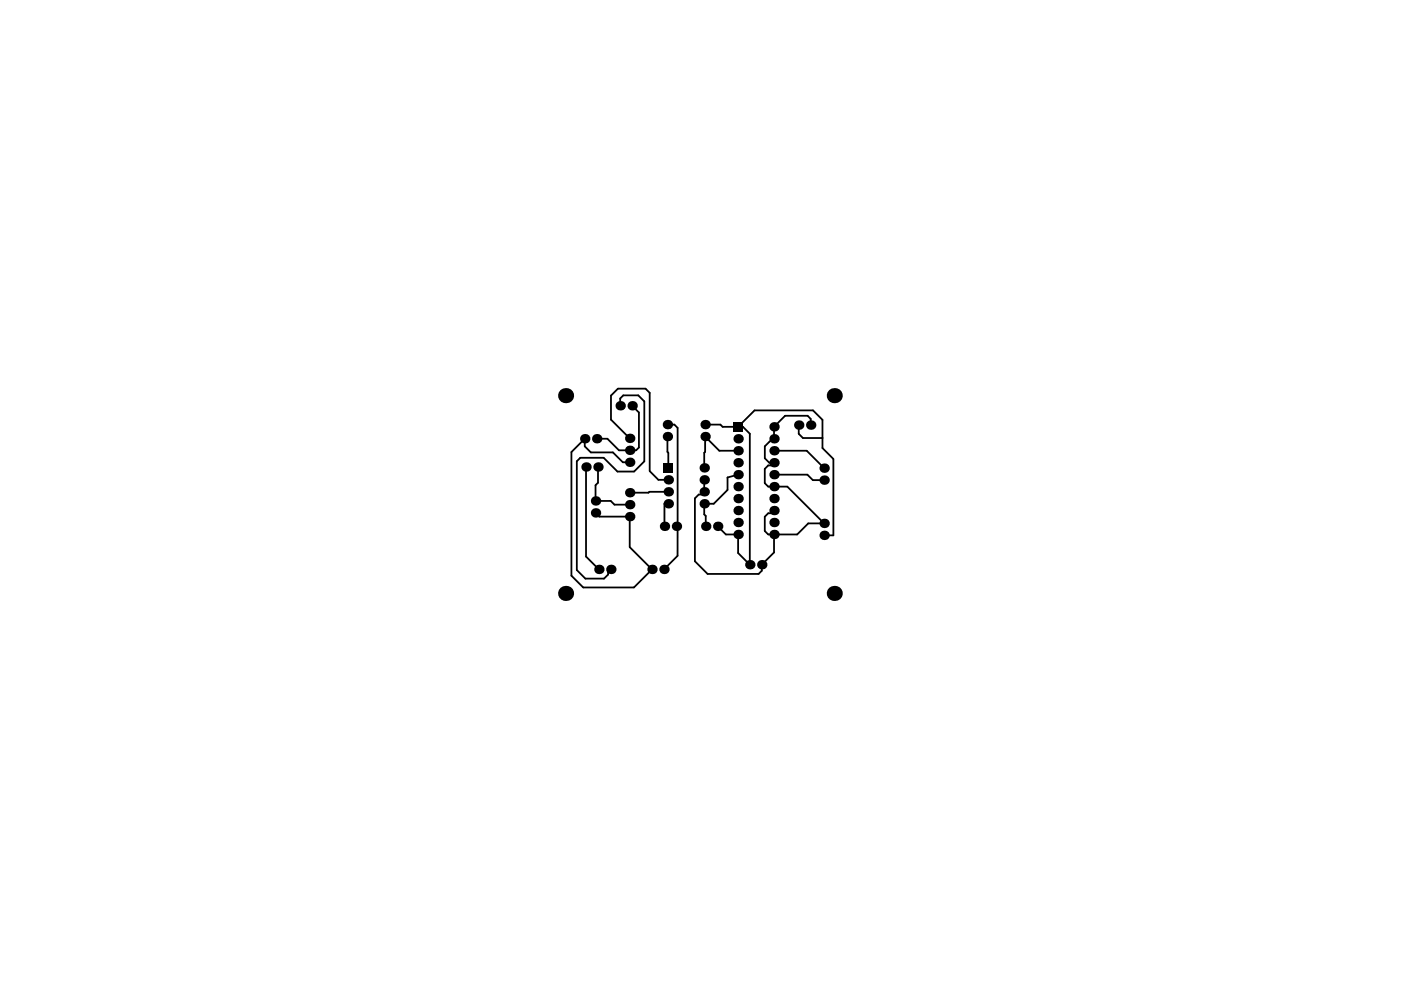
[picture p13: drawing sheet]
<svg xmlns="http://www.w3.org/2000/svg" width="297mm" height="210mm" viewBox="0 0 297 210" stroke-linecap="round" stroke-linejoin="round" font-family="sans-serif">
<g fill="none" stroke="#000" stroke-width=".38">
<path d="M124.2 99v19l2.8 2.7M126.8 99v3.4l-.5 .5v3.3h3.2l.8 .8h3.2M131.5 86v-1.5l.7-.7h3.1l1.3 1.3v12.7l-2.2 2.2h-3.5l-2.9-2.9h-5l-.7 .7v23.1l1.8 1.8h4l.8-.9v-.5l.6-.6M133.5 92.9l-4-3.9v-5.1l1.5-1.5h5.9l.8 .9v16.6l1.9 1.8h2.1M133.5 98h-1.4l-2.1-2.1h-4.7l-1.3-1.3v-1.6l-2.8 2.8v26.3l2.5 2.5h10.7l3.8-3.9-4.7-4.7v-6.5h-6.4l-.8-.8M134 86l1.5 1.5v7.4l-.6 .6h-3.7l-2.4-2.5h-2.3M141.5 90h1.5l.7 .7v27.2l-2.9 2.8M141.5 92.6l.2 6.6M149.5 90h3.2l.5 .5h4.3l1.5 1.5v27.7l-2.5-2.4v-4h-2.6l-1.7-1.7M156.5 90.5l3.5-3.5h12.4l2 2v6l2.3 2.3v16.2h-2M156.5 95.6h-4l-3-3-.2 6.6M164.1 95.6h6.9l3.7 3.7"/>
<path d="M169.3 90.1v1.9l.9 .9h4.2M171.9 90.1v-1.3l-.7-.6h-4.7l-2.4 2.3v2.5l-.9 .6-1 1v2.6l.9 .9h1l-.6 .6h-.6l-.8 .7v3l.8 .8h4l7.8 7.8h-3.3l-2.4 2.3h-6.1l-.8-.7v-3l.8-.8h.6l.6-.6M140.9 111.6h.1M141.7 106.8h-.8v4.8M141.7 104.3l-8.2 .2M143.7 111.4l-.3 .2M149.3 101.7v2.6l-.6 .5h-.6l-.8 .9v13.3l2.7 2.7h10.8l.7-.7v-1.3l2.6-2.6v-3.8M156.5 100.6l-2.3 .6v2.7l-2.9 2.9h-2v2.3l.3 .3v2.2M164.1 100.6h7.1l1.1 1.2h2.4"/>
</g>
<g fill="#000">
<circle cx="119.9" cy="83.9" r="1.6"/>
<circle cx="124" cy="93" r="1"/>
<circle cx="124.2" cy="99" r="1"/>
<circle cx="126.5" cy="93" r="1"/>
<circle cx="126.8" cy="99" r="1"/>
<circle cx="131.5" cy="86" r="1"/>
<circle cx="133.5" cy="95.5" r="1"/>
<circle cx="133.5" cy="92.9" r="1"/>
<circle cx="133.5" cy="98" r="1"/>
<circle cx="134" cy="86" r="1"/>
<circle cx="141.5" cy="90" r="1"/>
<circle cx="141.5" cy="92.6" r="1"/>
<circle cx="149.3" cy="99.2" r="1"/>
<circle cx="149.5" cy="92.6" r="1"/>
<circle cx="149.5" cy="90" r="1"/>
<circle cx="156.5" cy="95.6" r="1"/>
<circle cx="156.5" cy="98.1" r="1"/>
<circle cx="156.5" cy="93" r="1"/>
<circle cx="164.1" cy="95.6" r="1"/>
<circle cx="164.1" cy="98.1" r="1"/>
<circle cx="164.1" cy="90.5" r="1"/>
<circle cx="164.1" cy="93" r="1"/>
<circle cx="169.3" cy="90.1" r="1"/>
<circle cx="171.9" cy="90.1" r="1"/>
<circle cx="174.7" cy="99.3" r="1"/>
<circle cx="176.9" cy="83.9" r="1.6"/>
<circle cx="126.3" cy="108.7" r="1"/>
<circle cx="126.3" cy="106.2" r="1"/>
<circle cx="133.5" cy="109.5" r="1"/>
<circle cx="133.5" cy="107" r="1"/>
<circle cx="133.5" cy="104.5" r="1"/>
<circle cx="140.9" cy="111.6" r="1"/>
<circle cx="141.7" cy="104.3" r="1"/>
<circle cx="141.7" cy="101.7" r="1"/>
<circle cx="141.7" cy="106.8" r="1"/>
<circle cx="143.4" cy="111.6" r="1"/>
<circle cx="149.3" cy="101.7" r="1"/>
<circle cx="149.3" cy="106.8" r="1"/>
<circle cx="149.3" cy="104.3" r="1"/>
<circle cx="149.6" cy="111.6" r="1"/>
<circle cx="152.2" cy="111.6" r="1"/>
<circle cx="156.5" cy="103.2" r="1"/>
<circle cx="156.5" cy="108.2" r="1"/>
<circle cx="156.5" cy="105.7" r="1"/>
<circle cx="156.5" cy="113.3" r="1"/>
<circle cx="156.5" cy="110.8" r="1"/>
<circle cx="156.5" cy="100.6" r="1"/>
<circle cx="159" cy="119.7" r="1"/>
<circle cx="161.5" cy="119.7" r="1"/>
<circle cx="164.1" cy="108.2" r="1"/>
<circle cx="164.1" cy="110.8" r="1"/>
<circle cx="164.1" cy="103.2" r="1"/>
<circle cx="164.1" cy="100.6" r="1"/>
<circle cx="164.1" cy="113.3" r="1"/>
<circle cx="164.1" cy="105.7" r="1"/>
<circle cx="174.7" cy="111" r="1"/>
<circle cx="174.7" cy="113.5" r="1"/>
<circle cx="174.7" cy="101.8" r="1"/>
<circle cx="119.9" cy="125.8" r="1.6"/>
<circle cx="127" cy="120.7" r="1"/>
<circle cx="129.5" cy="120.7" r="1"/>
<circle cx="138.2" cy="120.7" r="1"/>
<circle cx="140.8" cy="120.7" r="1"/>
<circle cx="176.9" cy="125.8" r="1.6"/>
</g>
<g fill="#000">
<path d="M140.7 98.2h2v2h-2z" fill-rule="evenodd"/>
<path d="M155.5 89.5h2v2h-2z" fill-rule="evenodd"/>
</g>
</svg>
